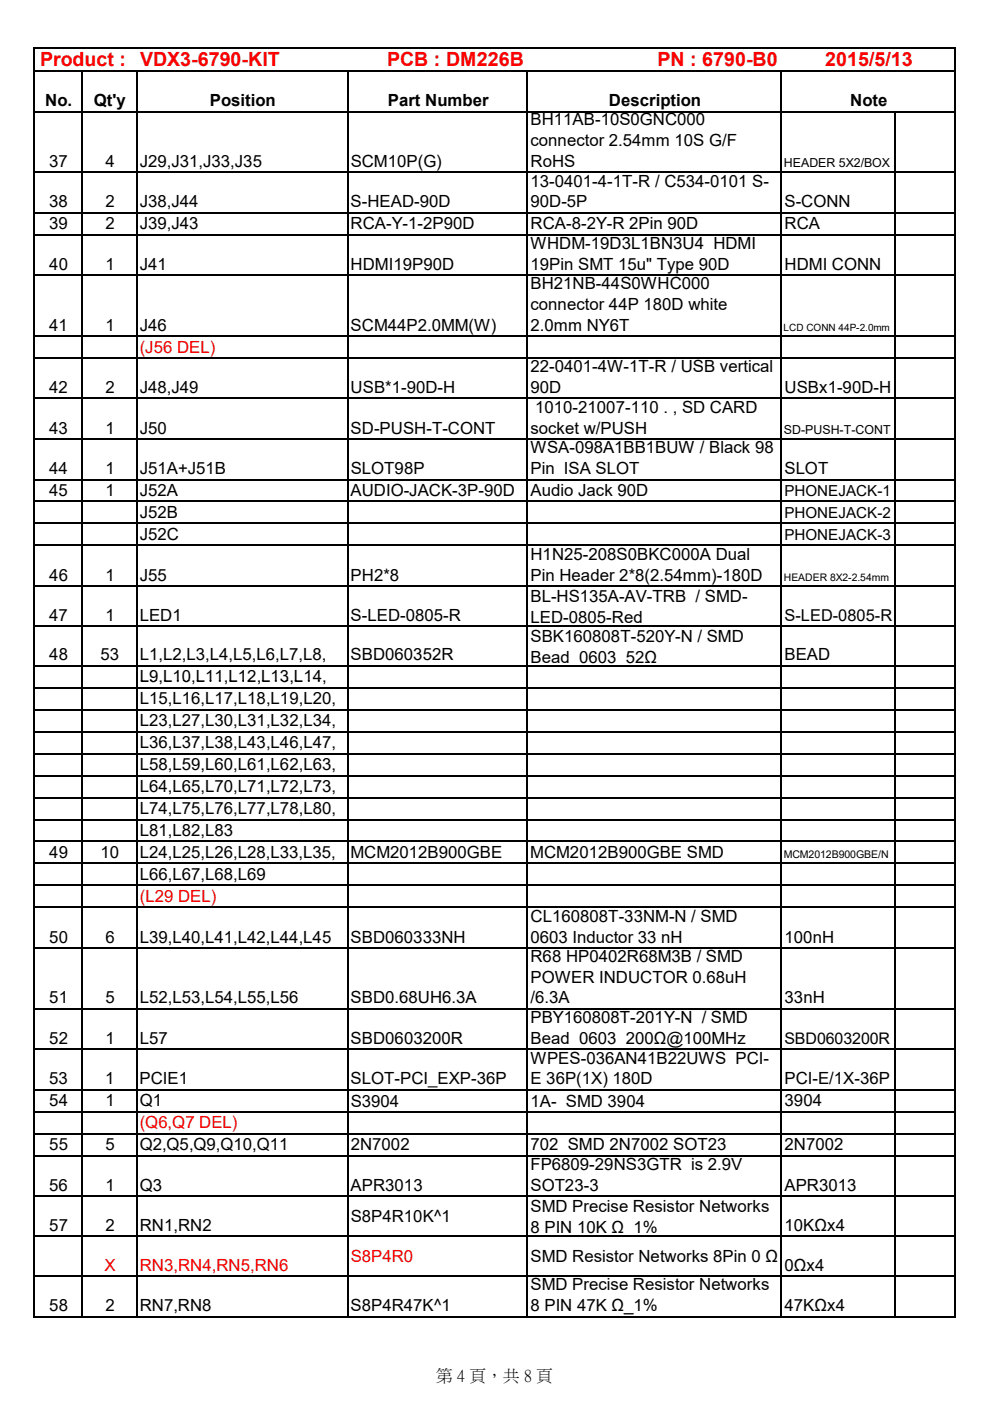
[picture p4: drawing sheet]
<svg xmlns="http://www.w3.org/2000/svg" width="210mm" height="297mm" viewBox="0 0 210 297" stroke-linecap="round" stroke-linejoin="round" font-family="sans-serif">
<defs><g id="words">
<g font-size="4.1" fill="#f00">
<text x="8.5" y="14">Product :</text>
<text x="29.7" y="14.1">VDX3-6790-KIT</text>
<text x="82.1" y="14.1">PCB : DM226B</text>
<text x="139.5" y="14.1">PN : 6790-B0</text>
<text x="175" y="14">2015/5/13</text>
</g>
<g font-size="3.6">
<text x="9.6" y="22.5">No.</text>
<text x="19.9" y="22.5">Qt'y</text>
<text x="44.5" y="22.5">Position</text>
<text x="82.3" y="22.5">Part Number</text>
<text x="129.2" y="22.5">Description</text>
<text x="180.3" y="22.5">Note</text>
<text x="112.5" y="26.6">BH11AB-10S0GNC000</text>
<text x="10.5" y="35.4">37</text>
<text x="22.3" y="35.4">4</text>
<text x="29.6" y="35.4">J29,J31,J33,J35</text>
<text x="74.4" y="35.4">SCM10P(G)</text>
<text x="112.5" y="31">connector 2.54mm 10S G/F</text>
<text x="112.5" y="35.4">RoHS</text>
<text x="112.5" y="39.6">13-0401-4-1T-R / C534-0101 S-</text>
<text x="10.5" y="44">38</text>
<text x="22.3" y="44">2</text>
<text x="29.6" y="44">J38,J44</text>
<text x="74.4" y="44">S-HEAD-90D</text>
<text x="112.5" y="44">90D-5P</text>
<text x="166.4" y="44">S-CONN</text>
<text x="10.5" y="48.6">39</text>
<text x="22.3" y="48.6">2</text>
<text x="29.6" y="48.6">J39,J43</text>
<text x="74.4" y="48.6">RCA-Y-1-2P90D</text>
<text x="112.5" y="52.8">WHDM-19D3L1BN3U4 HDMI</text>
<text x="112.5" y="48.6">RCA-8-2Y-R 2Pin 90D</text>
<text x="166.4" y="48.6">RCA</text>
<text x="10.5" y="57.2">40</text>
<text x="22.4" y="57.2">1</text>
<text x="29.6" y="57.2">J41</text>
<text x="74.4" y="57.2">HDMI19P90D</text>
<text x="112.5" y="57.2">19Pin SMT 15u&quot; Type 90D</text>
<text x="166.4" y="57.2">HDMI CONN</text>
<text x="112.5" y="61.3">BH21NB-44S0WHC000</text>
<text x="112.5" y="65.7">connector 44P 180D white</text>
<text x="10.5" y="70.1">41</text>
<text x="22.3" y="70.1">1</text>
<text x="29.6" y="70.1">J46</text>
<text x="74.4" y="70.1">SCM44P2.0MM(W)</text>
<text x="112.5" y="70.1">2.0mm NY6T</text>
<text x="10.5" y="83.4">42</text>
<text x="22.3" y="83.4">2</text>
<text x="29.6" y="83.4">J48,J49</text>
<text x="74.4" y="83.4">USB*1-90D-H</text>
<text x="112.5" y="79">22-0401-4W-1T-R / USB vertical</text>
<text x="112.5" y="83.4">90D</text>
<text x="166.4" y="83.4">USBx1-90D-H</text>
<text x="113.5" y="87.5">1010-21007-110 . , SD CARD</text>
<text x="10.5" y="91.9">43</text>
<text x="22.3" y="91.9">1</text>
<text x="29.6" y="91.9">J50</text>
<text x="74.4" y="91.9">SD-PUSH-T-CONT</text>
<text x="112.5" y="91.9">socket w/PUSH</text>
<text x="10.5" y="100.5">44</text>
<text x="22.3" y="100.5">1</text>
<text x="29.6" y="100.5">J51A+J51B</text>
<text x="74.4" y="100.5">SLOT98P</text>
<text x="112.5" y="96.1">WSA-098A1BB1BUW / Black 98</text>
<text x="112.5" y="100.5">Pin ISA SLOT</text>
<text x="166.4" y="100.5">SLOT</text>
<text x="10.5" y="105.2">45</text>
<text x="22.3" y="105.2">1</text>
<text x="29.6" y="105.2">J52A</text>
<text x="74.4" y="105.2">AUDIO-JACK-3P-90D</text>
<text x="112.5" y="105.2">Audio Jack 90D</text>
<text x="29.6" y="109.9">J52B</text>
<text x="29.6" y="114.5">J52C</text>
<text x="112.5" y="118.7">H1N25-208S0BKC000A Dual</text>
<text x="10.5" y="123.1">46</text>
<text x="22.3" y="123.1">1</text>
<text x="29.6" y="123.1">J55</text>
<text x="74.4" y="123.1">PH2*8</text>
<text x="112.5" y="123.1">Pin Header 2*8(2.54mm)-180D</text>
<text x="10.5" y="131.6">47</text>
<text x="22.3" y="131.6">1</text>
<text x="29.6" y="131.6">LED1</text>
<text x="74.4" y="131.6">S-LED-0805-R</text>
<text x="112.5" y="127.7">BL-HS135A-AV-TRB / SMD-</text>
<text x="112.5" y="132.1">LED-0805-Red</text>
<text x="112.5" y="136.1">SBK160808T-520Y-N / SMD</text>
<text x="10.5" y="140">48</text>
<text x="21.3" y="140">53</text>
<text x="29.6" y="140">L1,L2,L3,L4,L5,L6,L7,L8,</text>
<text x="74.4" y="140">SBD060352R</text>
<text x="112.5" y="140.5">Bead 0603 52Ω</text>
<text x="166.4" y="140">BEAD</text>
<text x="29.6" y="144.7">L9 L10 L11 L12 L13 L14</text>
<text x="29.6" y="144.7">L9,L10,L11,L12,L13,L14,</text>
<text x="29.6" y="149.4">L15,L16,L17,L18,L19,L20,</text>
<text x="29.6" y="154">L23,L27,L30,L31,L32,L34,</text>
<text x="29.6" y="158.7">L36,L37,L38,L43,L46,L47,</text>
<text x="29.6" y="163.3">L58,L59,L60,L61,L62,L63,</text>
<text x="29.6" y="168">L64,L65,L70,L71,L72,L73,</text>
<text x="29.6" y="172.6">L74,L75,L76,L77,L78,L80,</text>
<text x="29.6" y="177.3">L81,L82,L83</text>
<text x="10.5" y="181.9">49</text>
<text x="21.3" y="181.9">10</text>
<text x="29.6" y="181.9">L24,L25,L26,L28,L33,L35,</text>
<text x="74.3" y="181.9">MCM2012B900GBE</text>
<text x="112.5" y="181.9">MCM2012B900GBE SMD</text>
<text x="29.6" y="186.6">L66,L67,L68,L69</text>
<text x="112.5" y="195.5">CL160808T-33NM-N / SMD</text>
<text x="10.5" y="199.9">50</text>
<text x="22.4" y="199.9">6</text>
<text x="29.6" y="199.9">L39,L40,L41,L42,L44,L45</text>
<text x="74.4" y="199.9">SBD060333NH</text>
<text x="112.5" y="199.9">0603 Inductor 33 nH</text>
<text x="112.5" y="203.9">R68 HP0402R68M3B / SMD</text>
<text x="166.4" y="199.9">100nH</text>
<text x="112.5" y="208.3">POWER INDUCTOR 0.68uH</text>
<text x="10.5" y="212.7">51</text>
<text x="22.4" y="212.7">5</text>
<text x="29.6" y="212.7">L52,L53,L54,L55,L56</text>
<text x="74.4" y="212.7">SBD0.68UH6.3A</text>
<text x="112.5" y="212.7">/6.3A</text>
<text x="166.4" y="212.7">33nH</text>
<text x="10.5" y="221.3">52</text>
<text x="22.3" y="221.3">1</text>
<text x="29.6" y="221.3">L57</text>
<text x="74.4" y="221.3">SBD0603200R</text>
<text x="112.5" y="216.9">PBY160808T-201Y-N / SMD</text>
<text x="112.5" y="221.3">Bead 0603 200Ω@100MHz</text>
<text x="112.5" y="225.5">WPES-036AN41B22UWS PCI-</text>
<text x="10.5" y="229.9">53</text>
<text x="22.3" y="229.9">1</text>
<text x="29.6" y="229.9">PCIE1</text>
<text x="74.4" y="229.9">SLOT-PCI_EXP-36P</text>
<text x="112.5" y="229.9">E 36P(1X) 180D</text>
<text x="166.4" y="229.9">PCI-E/1X-36P</text>
<text x="10.5" y="234.6">54</text>
<text x="22.4" y="234.6">1</text>
<text x="29.6" y="234.6">Q1</text>
<text x="74.4" y="234.6">S3904</text>
<text x="112.5" y="234.6">1A- SMD 3904</text>
<text x="166.4" y="234.6">3904</text>
<text x="10.5" y="243.9">55</text>
<text x="22.4" y="243.9">5</text>
<text x="29.6" y="243.9">Q2,Q5,Q9,Q10,Q11</text>
<text x="74.4" y="243.9">2N7002</text>
<text x="112.5" y="243.9">702 SMD 2N7002 SOT23</text>
<text x="166.4" y="243.9">2N7002</text>
<text x="112.5" y="248.1">FP6809-29NS3GTR is 2.9V</text>
<text x="10.5" y="252.5">56</text>
<text x="22.3" y="252.5">1</text>
<text x="29.6" y="252.5">Q3</text>
<text x="74.4" y="252.5">APR3013</text>
<text x="112.5" y="252.5">SOT23-3</text>
<text x="112.5" y="257">SMD Precise Resistor Networks</text>
<text x="166.4" y="252.5">APR3013</text>
<text x="10.5" y="260.9">57</text>
<text x="22.4" y="260.9">2</text>
<text x="29.6" y="260.9">RN1,RN2</text>
<text x="74.4" y="259.1">S8P4R10K^1</text>
<text x="112.5" y="261.5">8 PIN 10K Ω 1%</text>
<text x="166.4" y="260.9">10KΩx4</text>
<text x="112.5" y="267.5">SMD Resistor Networks 8Pin 0 Ω</text>
<text x="166.4" y="269.4">0Ωx4</text>
<text x="112.5" y="273.6">SMD Precise Resistor Networks</text>
<text x="10.5" y="278">58</text>
<text x="22.3" y="278">2</text>
<text x="29.6" y="278">RN7,RN8</text>
<text x="74.4" y="278">S8P4R47K^1</text>
<text x="112.5" y="278">8 PIN 47K Ω_1%</text>
<text x="166.4" y="278">47KΩx4</text>
<text x="92.5" y="292.7">第 4 頁，共 8 頁</text>
</g>
<g font-size="3.6" fill="#f00">
<text x="29.6" y="74.8">(J56 DEL)</text>
<text x="29.6" y="191.3">(L29 DEL)</text>
<text x="29.6" y="239.2">(Q6,Q7 DEL)</text>
<text x="22.1" y="269.4">X</text>
<text x="29.6" y="269.4">RN3,RN4,RN5,RN6</text>
<text x="74.4" y="267.5">S8P4R0</text>
</g>
<text font-size="3.5" x="166.4" y="131.6">S-LED-0805-R</text>
<text font-size="3.4" x="166.4" y="221.3">SBD0603200R</text>
<g font-size="3.2">
<text x="166.4" y="105.2">PHONEJACK-1</text>
<text x="166.4" y="109.9">PHONEJACK-2</text>
<text x="166.4" y="114.5">PHONEJACK-3</text>
</g>
<g font-size="2.6">
<text x="166.3" y="35.4">HEADER 5X2/BOX</text>
<text x="166.3" y="91.9">SD-PUSH-T-CONT</text>
</g>
<g font-size="2.2">
<text x="166.2" y="123.1">HEADER 8X2-2.54mm</text>
<text x="166.2" y="181.9">MCM2012B900GBE/N</text>
</g>
<text font-size="2.1" x="166.2" y="70.1">LCD CONN 44P-2.0mm</text>
</g></defs>
<g fill="none" stroke="#000" stroke-width=".3">
<path d="M7.2 10v268.6M7.4 10.1h195.3M7.4 15h195.3M17.4 15.2v263.4M29 15.2v263.4M73.7 15.2v263.4M111.9 15.2v263.4M165.8 15.2v263.4M202.5 10.3v268.3M7.4 23.6h195.3M7.4 36.5h195.3M189.9 23.8v254.8"/>
<path d="M7.4 45.1h195.3M7.4 49.8h195.3M7.4 58.4h195.3M7.4 71.2h195.3M7.4 75.9h195.3M7.4 84.5h195.3M7.4 93.1h195.3M7.4 101.7h195.3M7.4 106.3h195.3M7.4 111h195.3M7.4 115.6h195.3M7.4 124.2h195.3"/>
<path d="M7.4 132.7h195.3M7.4 141.2h195.3M7.4 145.8h195.3M7.4 150.5h195.3M7.4 155.1h195.3M7.4 159.8h195.3M7.4 164.4h195.3M7.4 169.1h195.3M7.4 173.8h195.3M7.4 178.4h195.3M7.4 183.1h195.3M7.4 187.7h195.3"/>
<path d="M7.4 192.4h195.3M7.4 201h195.3M7.4 213.8h195.3M7.4 222.4h195.3M7.4 231h195.3M7.4 235.7h195.3M7.4 240.3h195.3M7.4 245h195.3M7.4 253.6h195.3M7.4 262.1h195.3M7.4 270.5h195.3M7.4 279.2h195.3"/>
</g>
<path d="M7.1 278.6h.3v.7h-.3zM17.3 278.6h.3v.7h-.3zM28.8 278.6h.3v.7h-.3zM73.6 278.6h.3v.7h-.3zM111.7 278.6h.3v.7h-.3zM165.6 278.6h.3v.7h-.3zM189.8 278.6h.3v.7h-.3zM202.4 278.6h.3v.7h-.3z" fill="#000"/>
<use href="#words"/>
</svg>
